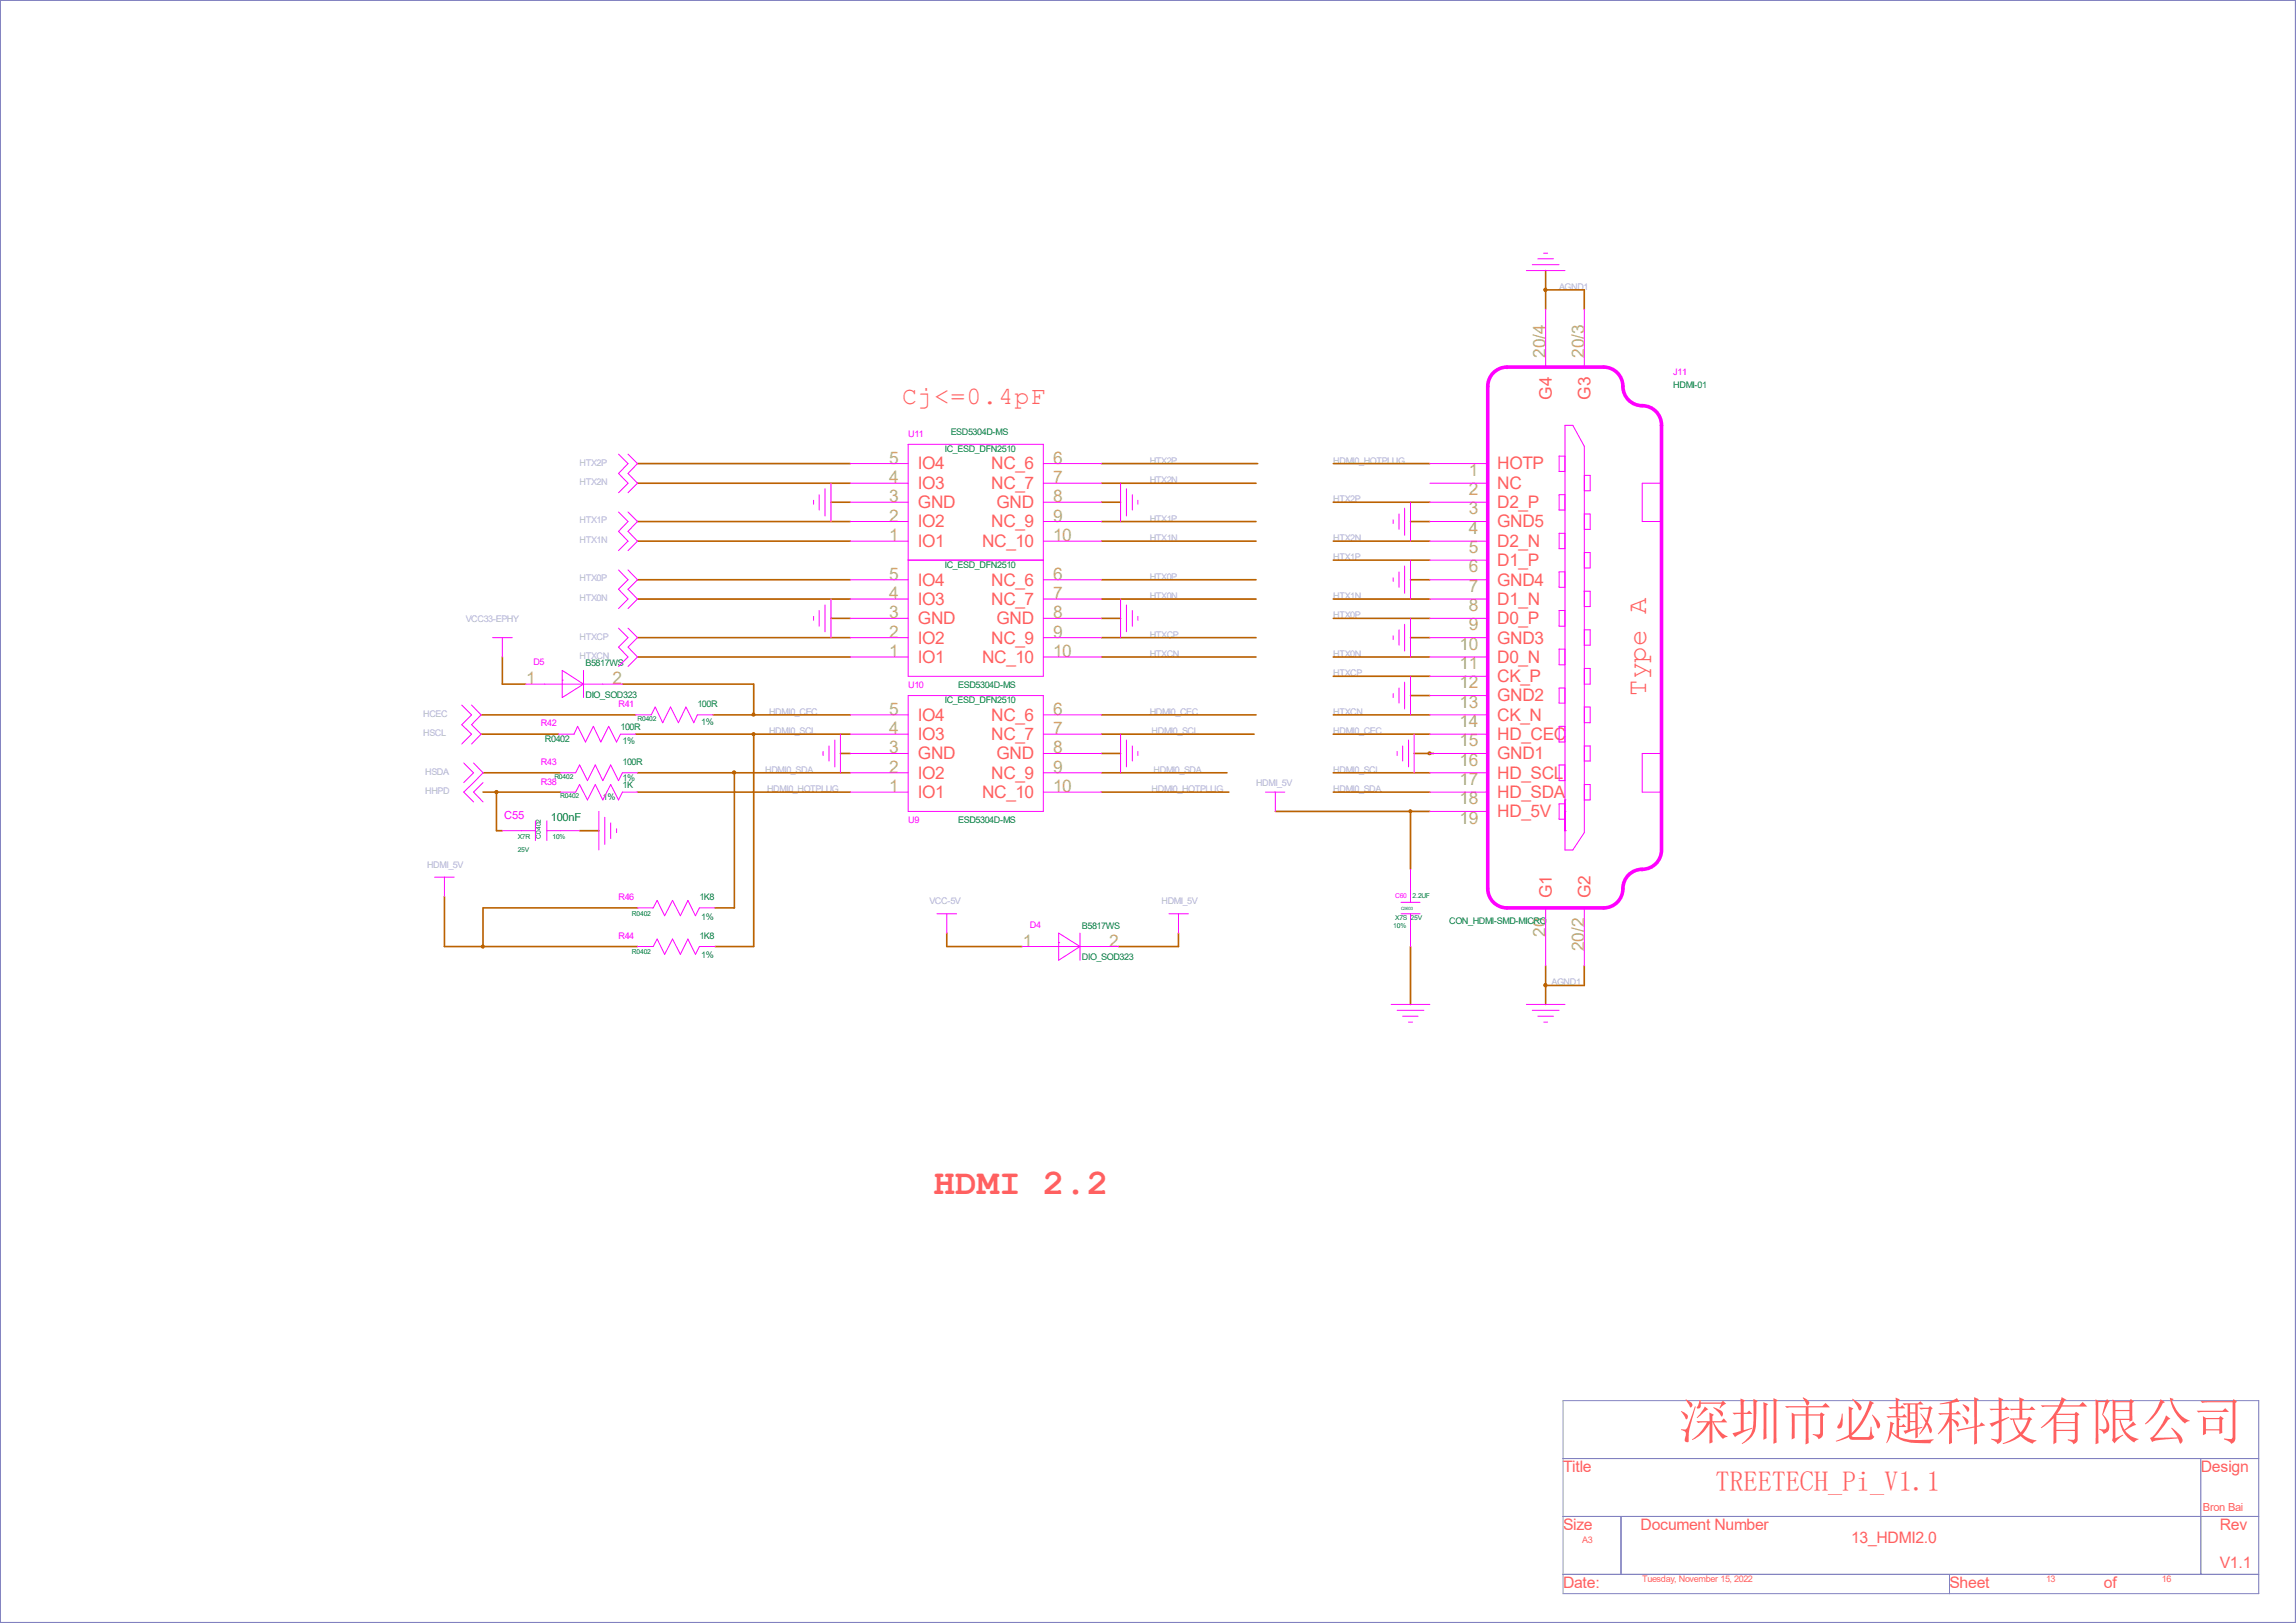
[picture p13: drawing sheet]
<svg xmlns="http://www.w3.org/2000/svg" width="297mm" height="210mm" viewBox="0 0 297 210" stroke-linecap="round" stroke-linejoin="round" font-family="sans-serif">
<defs><g id="words">
<text font-size="6.6" fill="#ff6060" x="217.2" y="186.2">深圳市必趣科技有限公司</text>
<text font-size="4.7" fill="#ff6060" x="120.7" y="154.5">HDMI 2.2</text>
<text font-size="3.6" fill="#ff6060" x="221.9" y="193">TREETECH_Pi_V1.1</text>
<text font-size="3.5" fill="#ff6060" x="212.9" y="90" transform="rotate(-90 212.9 90)">Type A</text>
<text font-size="3.2" fill="#ff6060" x="116.7" y="52.2">Cj&lt;=0.4pF</text>
<g font-size="2.2" fill="#b7b76a">
<text x="199.9" y="46.3" transform="rotate(-90 199.9 46.3)">20/4</text>
<text x="204.9" y="46.3" transform="rotate(-90 204.9 46.3)">20/3</text>
<text x="115" y="60">5</text>
<text x="136.2" y="60">6</text>
<text x="115" y="62.5">4</text>
<text x="115" y="65">3</text>
<text x="136.2" y="62.5">7</text>
<text x="136.2" y="65">8</text>
<text x="190" y="61.6">1</text>
<text x="190" y="64.1">2</text>
<text x="115" y="70">1</text>
<text x="115" y="67.5">2</text>
<text x="136.2" y="70">10</text>
<text x="136.2" y="67.5">9</text>
<text x="190" y="66.5">3</text>
<text x="190" y="69">4</text>
<text x="190" y="71.6">5</text>
<text x="115" y="77.5">4</text>
<text x="115" y="75">5</text>
<text x="136.2" y="77.5">7</text>
<text x="136.2" y="75">6</text>
<text x="190" y="74">6</text>
<text x="190" y="76.6">7</text>
<text x="115" y="82.5">2</text>
<text x="115" y="80">3</text>
<text x="136.2" y="82.5">9</text>
<text x="136.2" y="80">8</text>
<text x="190" y="79.1">8</text>
<text x="190" y="81.6">9</text>
<text x="68.1" y="88.5">1</text>
<text x="79.2" y="88.5">2</text>
<text x="115" y="85">1</text>
<text x="136.2" y="85">10</text>
<text x="188.8" y="84.1">10</text>
<text x="188.8" y="86.6">11</text>
<text x="188.8" y="89.1">12</text>
<text x="115" y="95">4</text>
<text x="115" y="92.5">5</text>
<text x="136.2" y="95">7</text>
<text x="136.2" y="92.5">6</text>
<text x="188.8" y="91.6">13</text>
<text x="188.8" y="94.1">14</text>
<text x="115" y="100">2</text>
<text x="115" y="97.5">3</text>
<text x="136.2" y="100">9</text>
<text x="136.2" y="97.5">8</text>
<text x="188.8" y="96.6">15</text>
<text x="188.8" y="99.1">16</text>
<text x="188.8" y="101.6">17</text>
<text x="115" y="102.5">1</text>
<text x="136.2" y="102.5">10</text>
<text x="188.8" y="104.1">18</text>
<text x="188.8" y="106.6">19</text>
<text x="132.3" y="122.5">1</text>
<text x="143.5" y="122.5">2</text>
<text x="199.9" y="121.2" transform="rotate(-90 199.9 121.2)">20</text>
<text x="204.9" y="123.1" transform="rotate(-90 204.9 123.1)">20/2</text>
</g>
<g font-size="2.2" fill="#ff6060">
<text x="200.7" y="51.7" transform="rotate(-90 200.7 51.7)">G4</text>
<text x="205.7" y="51.7" transform="rotate(-90 205.7 51.7)">G3</text>
<text x="118.7" y="63.3">IO3</text>
<text x="118.7" y="60.7">IO4</text>
<text x="118.7" y="65.7">GND</text>
<text x="128.2" y="63.3">NC_7</text>
<text x="128.2" y="60.7">NC_6</text>
<text x="128.9" y="65.7">GND</text>
<text x="193.7" y="60.7">HOTP</text>
<text x="193.7" y="63.3">NC</text>
<text x="193.7" y="65.7">D2_P</text>
<text x="118.7" y="70.8">IO1</text>
<text x="118.7" y="68.2">IO2</text>
<text x="127" y="70.8">NC_10</text>
<text x="128.2" y="68.2">NC_9</text>
<text x="193.7" y="68.2">GND5</text>
<text x="193.7" y="70.8">D2_N</text>
<text x="118.7" y="75.8">IO4</text>
<text x="128.2" y="75.8">NC_6</text>
<text x="193.7" y="73.2">D1_P</text>
<text x="193.7" y="75.8">GND4</text>
<text x="118.7" y="83.3">IO2</text>
<text x="118.7" y="78.3">IO3</text>
<text x="118.7" y="80.8">GND</text>
<text x="128.2" y="83.3">NC_9</text>
<text x="128.2" y="78.3">NC_7</text>
<text x="128.9" y="80.8">GND</text>
<text x="193.7" y="78.3">D1_N</text>
<text x="193.7" y="80.8">D0_P</text>
<text x="193.7" y="83.3">GND3</text>
<text x="118.7" y="85.8">IO1</text>
<text x="127" y="85.8">NC_10</text>
<text x="193.7" y="85.8">D0_N</text>
<text x="193.7" y="88.3">CK_P</text>
<text x="118.7" y="95.8">IO3</text>
<text x="118.7" y="93.3">IO4</text>
<text x="128.2" y="95.8">NC_7</text>
<text x="128.2" y="93.3">NC_6</text>
<text x="193.7" y="90.8">GND2</text>
<text x="193.7" y="93.3">CK_N</text>
<text x="193.7" y="95.8">HD_CEC</text>
<text x="118.7" y="100.8">IO2</text>
<text x="118.7" y="98.3">GND</text>
<text x="128.2" y="100.8">NC_9</text>
<text x="128.9" y="98.3">GND</text>
<text x="193.7" y="98.3">GND1</text>
<text x="193.7" y="100.8">HD_SCL</text>
<text x="118.7" y="103.3">IO1</text>
<text x="127" y="103.3">NC_10</text>
<text x="193.7" y="103.3">HD_SDA</text>
<text x="193.7" y="105.7">HD_5V</text>
<text x="200.7" y="116.2" transform="rotate(-90 200.7 116.2)">G1</text>
<text x="205.7" y="116.2" transform="rotate(-90 205.7 116.2)">G2</text>
</g>
<g font-size="2" fill="#ff6060">
<text x="202.2" y="190.5">Title</text>
<text x="284.7" y="190.5">Design</text>
<text x="202.2" y="198">Size</text>
<text x="212.2" y="198">Document Number</text>
<text x="287.1" y="198">Rev</text>
<text x="239.4" y="199.7">13_HDMI2.0</text>
<text x="287.1" y="202.9">V1.1</text>
<text x="202.2" y="205.4">Date:</text>
<text x="252.2" y="205.4">Sheet</text>
<text x="272.2" y="205.4">of</text>
</g>
<text font-size="1.4" fill="#f0f" x="65.2" y="106">C55</text>
<text font-size="1.4" fill="#008040" x="71.2" y="106.2">100nF</text>
<text font-size="1.4" fill="#ff6060" x="284.9" y="195.5">Bron Bai</text>
<g font-size="1.2" fill="#aaaad5">
<text x="201.7" y="37.5">AGND1</text>
<text x="148.7" y="60">HTX2P</text>
<text x="172.5" y="60">HDMI0_HOTPLUG</text>
<text x="75" y="60.2">HTX2P</text>
<text x="75" y="62.8">HTX2N</text>
<text x="148.7" y="62.5">HTX2N</text>
<text x="172.5" y="65">HTX2P</text>
<text x="75" y="67.7">HTX1P</text>
<text x="75" y="70.3">HTX1N</text>
<text x="148.7" y="70">HTX1N</text>
<text x="148.7" y="67.5">HTX1P</text>
<text x="172.5" y="70">HTX2N</text>
<text x="75" y="75.2">HTX0P</text>
<text x="75" y="77.8">HTX0N</text>
<text x="148.7" y="77.5">HTX0N</text>
<text x="148.7" y="75">HTX0P</text>
<text x="172.5" y="77.5">HTX1N</text>
<text x="172.5" y="72.5">HTX1P</text>
<text x="60.2" y="80.5">VCC33-EPHY</text>
<text x="75" y="82.8">HTXCP</text>
<text x="148.7" y="82.5">HTXCP</text>
<text x="172.5" y="80">HTX0P</text>
<text x="75" y="85.3">HTXCN</text>
<text x="148.7" y="85">HTXCN</text>
<text x="172.5" y="85">HTX0N</text>
<text x="172.5" y="87.5">HTXCP</text>
<text x="54.7" y="95.2">HSCL</text>
<text x="54.7" y="92.8">HCEC</text>
<text x="99.5" y="92.5">HDMI0_CEC</text>
<text x="99.5" y="95">HDMI0_SCL</text>
<text x="148.7" y="92.5">HDMI0_CEC</text>
<text x="149" y="95">HDMI0_SCL</text>
<text x="172.5" y="95">HDMI0_CEC</text>
<text x="172.5" y="92.5">HTXCN</text>
<text x="55" y="100.2">HSDA</text>
<text x="99" y="100">HDMI0_SDA</text>
<text x="149.2" y="100">HDMI0_SDA</text>
<text x="162.5" y="101.7">HDMI_5V</text>
<text x="172.5" y="100">HDMI0_SCL</text>
<text x="55" y="102.7">HHPD</text>
<text x="99.2" y="102.5">HDMI0_HOTPLUG</text>
<text x="149" y="102.5">HDMI0_HOTPLUG</text>
<text x="172.5" y="102.5">HDMI0_SDA</text>
<text x="55.2" y="112.3">HDMI_5V</text>
<text x="120.2" y="117">VCC-5V</text>
<text x="150.2" y="117">HDMI_5V</text>
<text x="200.7" y="127.5">AGND1</text>
</g>
<g font-size="1.2" fill="#008040">
<text x="216.5" y="50.2">HDMI-01</text>
<text x="122.2" y="58.5">IC_ESD_DFN2510</text>
<text x="123" y="56.3">ESD5304D-MS</text>
<text x="122.2" y="73.5">IC_ESD_DFN2510</text>
<text x="75.7" y="86.2">B5817WS</text>
<text x="124" y="89">ESD5304D-MS</text>
<text x="75.7" y="90.3">DIO_SOD323</text>
<text x="80.3" y="94.5">100R</text>
<text x="90.2" y="91.5">100R</text>
<text x="90.7" y="93.8">1%</text>
<text x="122.2" y="91">IC_ESD_DFN2510</text>
<text x="70.5" y="96">R0402</text>
<text x="80.5" y="99">100R</text>
<text x="80.5" y="101">1%</text>
<text x="80.5" y="96.3">1%</text>
<text x="80.5" y="102">1K</text>
<text x="78" y="103.5">1%</text>
<text x="124" y="106.5">ESD5304D-MS</text>
<text x="90.5" y="116.5">1K8</text>
<text x="90.7" y="119">1%</text>
<text x="187.5" y="119.5">CON_HDMI-SMD-MICRO</text>
<text x="90.5" y="121.5">1K8</text>
<text x="90.7" y="124">1%</text>
<text x="140" y="124.2">DIO_SOD323</text>
<text x="140" y="120.2">B5817WS</text>
</g>
<g font-size="1.2" fill="#f0f">
<text x="216.5" y="48.5">J11</text>
<text x="117.5" y="56.5">U11</text>
<text x="69" y="86">D5</text>
<text x="117.5" y="89">U10</text>
<text x="70" y="94">R42</text>
<text x="80" y="91.5">R41</text>
<text x="70" y="99">R43</text>
<text x="70" y="101.5">R38</text>
<text x="117.5" y="106.5">U9</text>
<text x="80" y="116.5">R46</text>
<text x="80" y="121.5">R44</text>
<text x="133.2" y="120">D4</text>
</g>
<g font-size="1.2" fill="#ff6060">
<text x="204.7" y="199.7">A3</text>
<text x="212.4" y="204.7">Tuesday, November 15, 2022</text>
<text x="264.7" y="204.7">13</text>
<text x="279.7" y="204.7">16</text>
</g>
<g font-size=".9" fill="#008040">
<text x="82.5" y="93.3">R0402</text>
<text x="71.7" y="100.8">R0402</text>
<text x="72.5" y="103.3">R0402</text>
<text x="67" y="110.2">25V</text>
<text x="67" y="108.5">X7R</text>
<text x="70" y="108.5" transform="rotate(-90 70 108.5)">C0402</text>
<text x="71.5" y="108.5">10%</text>
<text x="81.7" y="118.5">R0402</text>
<text x="180.5" y="119">X7S 25V</text>
<text x="182.7" y="116.2">2.2UF</text>
<text x="81.7" y="123.5">R0402</text>
<text x="180.2" y="120">10%</text>
</g>
<text font-size=".9" fill="#f0f" x="180.5" y="116.2">C60</text>
<text font-size=".6" fill="#008040" x="181.2" y="117.7">C0603</text>
</g></defs>
<g fill="none" stroke="#bb6200" stroke-width=".21">
<path d="M199.9 35v5M199.9 37.5h5v2.5M82.5 60h27.5M142.5 60h20.2M172.5 60h12.5M82.5 77.5h27.5M82.5 70h27.5M82.5 67.5h27.5M82.5 62.5h27.5M82.5 75h27.5M107.5 65h2.5M142.5 77.5h20"/>
<path d="M142.5 70h20M142.5 67.5h20M142.5 62.5h20M142.5 65h2.4M142.5 75h20M172.5 77.5h12.5M172.5 70h12.5M172.5 72.5h12.5M172.5 65h12.5M182.5 67.5h2.5M182.5 75h2.5M62.2 95h10"/>
<path d="M62.2 92.5h20M62.5 100h10M65 85v3.5h3M80.5 88.5h17v4M82.2 95h27.8M82.5 85h27.5M82.5 100h27.5M82.5 82.5h27.5M92.2 92.5h17.8M95 100v17.5h-2.5M97.5 95v27.5h-5M107.5 80h2.5"/>
<path d="M108.7 97.5h1.3M142.5 85h20M142.5 95h19.7M142.5 92.5h20M142.5 100h16.2M142.5 82.5h20M142.5 80h2.4M142.5 97.5h2.4M172.5 85h12.5M172.5 95h12.5M172.5 92.5h12.5M172.5 100h12.5"/>
<path d="M172.5 87.5h12.5M172.5 80h12.5M182.5 82.5h2.5M182.5 90h2.5M182.9 97.5h2.6M185 97.5h.1M57.5 116v6.5h25M62.5 102.5h10M64.2 102.5v5h.8M75 107.5h2.5M82.5 117.5h-20v5M82.5 102.5h27.5"/>
<path d="M142.5 102.5h16.5M165 105h20M172.5 102.5h12.5M182.5 105v7.5M122.5 120.7v1.8h9.7M152.4 120.7v1.8h-7.7M182.5 122.5v7.5M199.9 125v5M204.9 125v2.5h-5"/>
</g>
<circle cx="182.4" cy="105" r=".19" fill="#bb6200"/>
<circle cx="182.4" cy="105" r=".19" fill="none" stroke="#bb6200" stroke-width=".13"/>
<circle cx="62.5" cy="122.5" r=".2" fill="#bb6200"/>
<circle cx="62.5" cy="122.5" r=".2" fill="none" stroke="#bb6200" stroke-width=".13"/>
<circle cx="64.2" cy="102.5" r=".21" fill="#bb6200"/>
<circle cx="64.2" cy="102.5" r=".21" fill="none" stroke="#bb6200" stroke-width=".13"/>
<circle cx="97.5" cy="92.4" r=".2" fill="#bb6200"/>
<circle cx="97.5" cy="92.4" r=".2" fill="none" stroke="#bb6200" stroke-width=".13"/>
<circle cx="95" cy="99.9" r=".21" fill="#bb6200"/>
<circle cx="95" cy="99.9" r=".21" fill="none" stroke="#bb6200" stroke-width=".13"/>
<circle cx="97.5" cy="95" r=".2" fill="#bb6200"/>
<circle cx="97.5" cy="95" r=".2" fill="none" stroke="#bb6200" stroke-width=".13"/>
<circle cx="199.9" cy="127.5" r=".21" fill="#bb6200"/>
<circle cx="199.9" cy="127.5" r=".21" fill="none" stroke="#bb6200" stroke-width=".13"/>
<circle cx="199.9" cy="37.5" r=".21" fill="#bb6200"/>
<circle cx="199.9" cy="37.5" r=".21" fill="none" stroke="#bb6200" stroke-width=".13"/>
<circle cx="184.9" cy="97.5" r=".2" fill="#bb6200"/>
<circle cx="184.9" cy="97.5" r=".2" fill="none" stroke="#bb6200" stroke-width=".13"/>
<path d="M0 0h296.9v209.9h-296.9zM202.2 181.2h90v25h-90zM202.2 188.7h90M202.2 196.2h90M209.7 196.2v7.5M284.7 188.7v15M0 209.9h.1M202.2 203.7h90M252.2 203.7v2.5" fill="none" stroke="#8181c0" stroke-width=".13"/>
<g fill="none" stroke="#f0f" stroke-width=".13">
<path d="M197.4 35h5M198.2 34.2h3.5M198.9 33.5h2.1M199.7 32.8h.5M80 58.8l1.2 1.2-1.2 1.3 1.2 1.2-1.2 1.3M81.2 58.8l1.3 1.2-1.3 1.3 1.3 1.2-1.3 1.3M110 60h7.5M117.5 57.5h17.5v30h-17.5zM135 60h7.5M185 60h7.4M199.9 40v7.5M202.4 55h1.1l1.4 2.7v50l-1.4 2.3h-1.1z"/>
<path d="M202.4 59h-.7v2h.7M204.9 40v7.5M80 66.3l1.2 1.2-1.2 1.2 1.2 1.3-1.2 1.2M80 73.7l1.2 1.3-1.2 1.2 1.2 1.3-1.2 1.2M81.2 66.3l1.3 1.2-1.3 1.2 1.3 1.3-1.3 1.2M81.2 73.7l1.3 1.3-1.3 1.2 1.3 1.3-1.3 1.2M105.2 64.7v.5M105.2 79.8v.5M106 64v2M106 79v2M106.7 63.2v3.6M106.7 78.3v3.4"/>
<path d="M107.5 62.5v5M107.5 77.5v5M110 70h7.5M110 67.5h7.5M110 62.5h7.5M110 65h7.5M110 75h7.5M110 77.5h7.5M117.5 72.5h17.5M135 70h7.5M135 67.5h7.5M135 62.5h7.5"/>
<path d="M135 65h7.5M135 75h7.5M135 77.5h7.5M144.9 62.5v5M144.9 77.5v5M145.7 63.2v3.6M145.7 78.3v3.4M146.5 64v2M146.5 79v2M147.2 64.7v.5M147.2 79.8v.5M180.2 67.3v.4"/>
<path d="M180.2 74.8v.4M181 66.5v2M181 74v2M181.7 65.7v3.6M181.7 73.2v3.6M182.5 65v5M182.5 72.5v5M185 72.5h7.4M185 70h7.4M185 67.5h7.4M185 62.5h7.4M185 65h7.4"/>
<path d="M185 75h7.4M185 77.5h7.4M202.4 64h-.7v2h.7M202.4 69h-.7v2h.7M202.4 74h-.7v2h.7M202.4 79h-.7v2h.7M204.9 61.5h.8v2h-.8M204.9 66.5h.8v2h-.8M204.9 71.5h.8v2h-.8M204.9 76.5h.8v2h-.8M212.4 62.5h2.5v5h-2.5zM59.7 91.2l1.3 1.3-1.3 1.3 1.3 1.2-1.3 1.3"/>
<path d="M60 98.7l1.3 1.3-1.3 1.3M61 91.2l1.2 1.3-1.2 1.3 1.2 1.2-1.2 1.3M61.3 98.7l1.2 1.3-2.5 2.5 1.3 1.3M63.7 82.5h2.6M65 82.5v2.5M68 88.5h12.5M72.2 95h2.1l.4-1 1 2 1.1-2 .9 2 1-2 1.1 2 .5-1h1.9M72.5 100h2l.5-1 1 2 1-2 1 2 1-2 1 2 .5-1h2M72.7 88h.1M72.7 86.7l2.8 1.8-2.8 1.8zM75.5 86.7v3.6M80 81.3l1.2 1.2-1.2 1.2 1.2 1.3-1.2 1.2"/>
<path d="M81.2 81.3l1.3 1.2-1.3 1.2 1.3 1.3-1.3 1.2M82.2 92.5h2l.6-1 .9 2 1-2 1.1 2 .9-2 1 2 .5-1h2M106.5 97.2v.5M107.2 96.5v2M108 95.8v3.4M108.7 95v5M110 100h7.5M110 95h7.5M110 92.5h7.5M110 97.5h7.5M110 80h7.5M110 82.5h7.5"/>
<path d="M110 85h7.5M117.5 90h17.5v15h-17.5zM135 100h7.5M135 95h7.5M135 92.5h7.5M135 97.5h7.5M135 80h7.5M135 82.5h7.5M135 85h7.5M144.9 95v5M145.7 95.8v3.4M146.5 96.5v2"/>
<path d="M147.2 97.2v.5M180.2 82.3v.5M180.2 89.7v.6M180.7 97.2v.5M181 81.5v2M181 89v2M181.4 96.5v2M181.7 80.8v3.4M181.7 88.3v3.4M182.2 95.8v3.4M182.5 80v5M182.5 87.5v5"/>
<path d="M182.9 95v5M185 100h7.4M185 95h7.4M185 90h7.4M185 92.5h7.4M185 97.5h7.4M185 80h7.4M185 82.5h7.4M185 85h7.4M185 87.5h7.4M202.4 84h-.7v2h.7M202.4 89h-.7v2h.7"/>
<path d="M202.4 94h-.7v2h.7M202.4 99h-.7v2h.7M204.9 81.5h.8v2h-.8M204.9 86.5h.8v2h-.8M204.9 91.5h.8v2h-.8M204.9 96.5h.8v2h-.8M212.4 97.5h2.5v5h-2.5zM56.2 113.5h2.6M57.5 113.5v2.5M62.5 101.3l-1.2 1.2 1.2 1.3M65 107.5h4.3M69.3 106.2v2.6"/>
<path d="M70.7 107.5h4.3M70.7 106.2v2.6M72.5 102.5h2l.5-1 1 2 1-2 1 2 1-2 1 2 .5-1h2M77.5 105v5M78.2 105.7v3.6M79 106.5v2M79.8 107.2v.5M82.5 117.5h2l.5-1 1 2 1-2 1 2 1-2 1 2 .5-1h2M110 102.5h7.5M121.2 118.2h2.5M122.5 118.2v2.5M135 102.5h7.5"/>
<path d="M151.2 118.2h2.5M152.4 118.2v2.5M163.7 102.5h2.5M165 102.5v2.5M181.2 116.8h2.5M181.2 118.2h2.5M182.5 112.5v4.3M182.5 118.2v4.3M185 105h7.4M185 102.5h7.4M199.9 117.5v7.5M202.4 107.5h.1"/>
<path d="M202.4 105h.1M202.4 103.5h.1M202.4 104h-.7v2h.7M204.9 117.5v7.5M204.9 101.5h.8v2h-.8M82.5 122.5h2l.5-1 1 2 1-2 1 2 1-2 1 2 .5-1h2M132.2 122.5h12.5M136.9 122h.1M136.9 120.7l2.8 1.8-2.8 1.7zM139.7 120.7v3.5M180 130h5M180.7 130.7h3.5"/>
<path d="M181.4 131.5h2M182.2 132.2h.5M197.4 130h5M198.2 130.7h3.5M198.9 131.5h2.1M199.7 132.2h.5"/>
</g>
<path d="M194.9 47.5h12.5a2.5 2.5 0 0 1 2.5 2.5 2.5 2.5 0 0 0 2.5 2.5 2.5 2.5 0 0 1 2.5 2.5v55a2.5 2.5 0 0 1-2.5 2.5M194.9 47.5a2.42 2.42 0 0 0-2.5 2.5v65a2.5 2.5 0 0 0 2.5 2.5h12.5a2.5 2.5 0 0 0 2.5-2.5 2.42 2.42 0 0 1 2.5-2.5" fill="none" stroke="#f0f" stroke-width=".47"/>
<use href="#words"/>
</svg>
